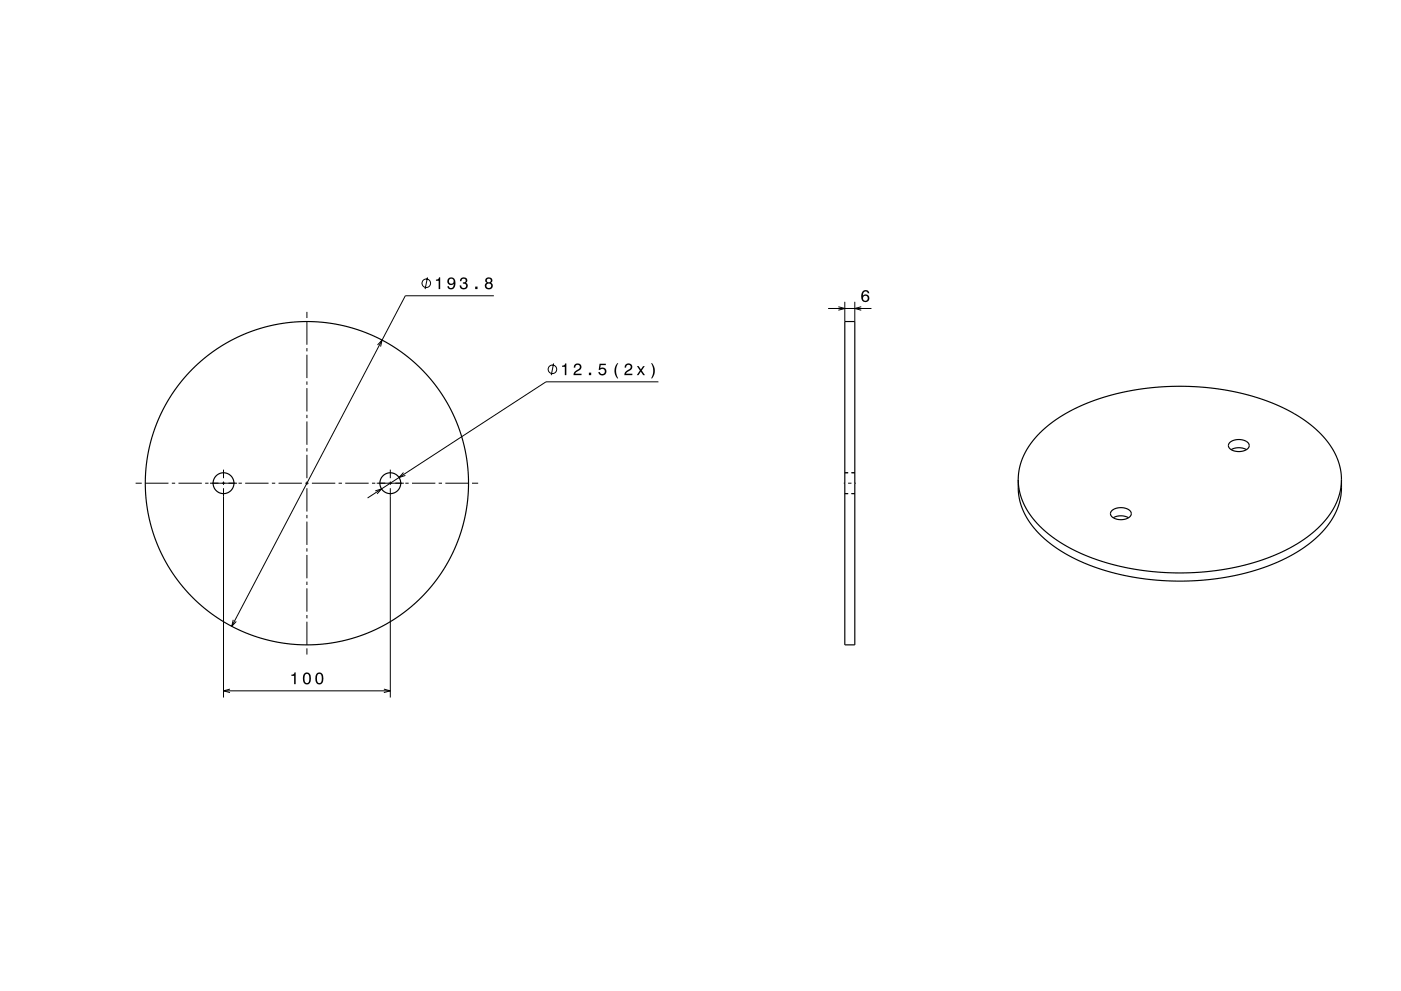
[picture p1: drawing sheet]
<svg xmlns="http://www.w3.org/2000/svg" width="420mm" height="297mm" viewBox="0 0 420 297" stroke-linecap="round" stroke-linejoin="round" font-family="sans-serif">
<g fill="none" stroke="#000" stroke-width=".3">
<path d="M92 93.5v1.8M92 96.3v7M128.1 83.1l-.7 3.5M148.1 88.6h-26.6l-52 99.1M248.3 92.5h13M251.3 91.9l2 .6-2 .5M253.3 90.5v5.9M256.3 90.5v5.9M258.2 91.9l-1.9 .6 1.9 .5M92 104.3v1M92 106.3v7M92 114.3v1"/>
<path d="M92 116.3v7M113.2 103.4l1.3-1.5-.4 2M166 108.9l-.7 3.5M197.4 114.4h-33.7l-53.5 34.8M92 124.3v1M92 126.3v7M92 134.3v1M92 136.3v7M40.7 144.8h1.8M43.5 144.8h7M51.5 144.8h1M53.5 144.8h7"/>
<path d="M61.5 144.8h1M62.9 144.8h8.2M67 140.8v2.5M67 144.3v1M67 146.3v62.7M71.5 144.8h1M73.5 144.8h7M81.5 144.8h1M83.5 144.8h7M91.5 144.8h1M92 144.3v1M92 146.3v7"/>
<path d="M92 154.3v1M92 156.3v7M93.5 144.8h7M101.5 144.8h1M103.5 144.8h7M111.5 144.8h1M112.5 147.1l1.9-.6-1.3 1.5M112.9 144.8h8.2M117 140.8v2.5M117 144.3v1M117 146.3v62.7M121 141.6l-1.4 1.5 1.9-.6"/>
<path d="M121.5 144.8h1M123.5 144.8h7M131.5 144.8h1M133.5 144.8h7M141.5 144.8h1.9M253 144.8h.3M253.3 147.9h1M253.3 141.7h1M254.3 144.8h1M255.3 147.9h1M255.3 141.7h1M256.3 144.8h.3"/>
<path d="M92 164.3v1M92 166.3v7M92 174.3v1M92 176.3v7M69.9 185.8l-.4 1.9 1.3-1.5M92 184.3v1M92 186.3v7M92 194.3v1.9M67 207h50M68.9 206.5l-1.9 .5 1.9 .6M115.1 206.5l1.9 .5-1.9 .6"/>
<circle cx="127.8" cy="84.9" r="1.28"/>
<circle cx="165.6" cy="110.7" r="1.28"/>
</g>
<g fill="none" stroke="#000" stroke-width=".35">
<path d="M253.3 96.4h3v96.9h-3zM368.7 132.6a4.2 4.2 0 0 1 5.7 .5 1.94 1.94 0 0 1-2.2 2.2 3.1 3.1 0 0 1-3.9-1.8zM369.1 134.8a4.8 4.8 0 0 1 4.6 0M333.3 153.1a4.2 4.2 0 0 1 5.8 .4 1.97 1.97 0 0 1-2.3 2.2 3.1 3.1 0 0 1-3.9-1.8zM333.7 155.2a4.8 4.8 0 0 1 4.6 0M402.2 143.7l-.2 2.6-.8 2.9-1.2 2.8-1.5 2.4-2.3 2.7-2.2 2.1-2.8 2.2-3.3 2.2-7.2 3.4-8.3 2.6-8.9 1.5-9.6 .6-9-.5-4.9-.6-4.7-1-4.5-1.2-4.1-1.4-7.1-3.4-3.2-2-2.9-2.2-2.5-2.5-2-2.3-1.7-2.9-1.1-2.5-.7-2.9-.2-2.6M402.2 143.7l-.3-2.7-.6-2.6-1.2-2.8-1.7-2.7-2.1-2.5-2.6-2.4-2.7-2.1-3-1.9-7.2-3.4-4-1.5-5-1.3-9.1-1.5-9.4-.5-9.2 .5-9.1 1.6-8.1 2.5-4.2 1.9-3.4 1.7-3 1.9-2.8 2.2-2.5 2.4-1.9 2.3-1.6 2.5-1.2 2.8-.8 2.8-.2 2.8M402.2 143.7l-.1 3.5-.4 2.7-.8 2.7-1.4 2.6-1.8 2.7-2.3 2.6-2.8 2.4-3.2 2.2-3.9 2.2-3.8 1.7-8.2 2.7-4.9 1.1-4.8 .7-9.7 .7-4.7-.2-5.5-.4-4.6-.7-4.9-1.1-4.7-1.3-4-1.5-3.9-1.8-3.6-2-3.1-2.1-2.9-2.5-2.3-2.4-1.9-2.8-1.5-2.9-.8-2.6-.4-2.8v-3.4"/>
<circle cx="67" cy="144.8" r="3.1"/>
<circle cx="92" cy="144.8" r="48.4"/>
<circle cx="117" cy="144.8" r="3.1"/>
</g>
<g fill="#000">
<path d="M130.7 83.8v.4h.8v2.4h.5v-3.5h-.4a.77 .77 0 0 1-.9 .7zM134.4 83.4a1.15 1.15 0 0 0 0 1.7 1.15 1.15 0 0 0 1.6 0 1.02 1.02 0 0 1-.8 1.2l-.4-.1-.2-.4h-.5a1.23 1.23 0 0 0 1.5 .9 1.23 1.23 0 0 0 .9-1.5 1.41 1.41 0 0 0-.3-1.7 1.41 1.41 0 0 0-1.8-.1zM134.6 84.3a.75 .75 0 0 1 1.5 0 .75 .75 0 0 1-1.5 0zM138.2 83.4l-.3 .9h.4a.62 .62 0 0 1 .4-.8 .62 .62 0 0 1 .8 .3 .62 .62 0 0 1-.3 .8h-.4v.4a.72 .72 0 0 1 .9 .5 .72 .72 0 0 1-.5 .9 .72 .72 0 0 1-.9-.5v-.4h-.5a1.18 1.18 0 0 0 1.5 1.2 1.18 1.18 0 0 0 .6-1.8l-.2-.1a1.01 1.01 0 0 0 0-1.6 1.01 1.01 0 0 0-1.5 .2zM142.5 85.9v.7h.7v-.7zM145.7 83.4l-.2 .3a.79 .79 0 0 0 .4 1.1 1.09 1.09 0 0 0-.2 1.6 1.09 1.09 0 0 0 1.7 0 1.09 1.09 0 0 0-.2-1.6 .95 .95 0 0 0 .3-1.4 .95 .95 0 0 0-1.4-.2zM145.8 85.7a.71 .71 0 0 1 1.4 0 .71 .71 0 0 1-1.4 0zM145.9 84.1a.6 .6 0 0 1 1.2 0 .6 .6 0 0 1-1.2 0z" fill-rule="evenodd"/>
<path d="M258.7 87.2a2.4 2.4 0 0 0 .2 3.2 1.16 1.16 0 0 0 1.5-.3 1.16 1.16 0 0 0-.2-1.5 1.16 1.16 0 0 0-1.5 0 1.02 1.02 0 0 1 .8-1.3l.4 .2 .2 .4h.5a1.11 1.11 0 0 0-.7-.9 1.11 1.11 0 0 0-1.2 .2zM258.7 89.4a.75 .75 0 0 1 1.4 0 .75 .75 0 0 1-1.4 0z" fill-rule="evenodd"/>
<path d="M168.5 109.6v.3h.8v2.5h.5v-3.5h-.4a.77 .77 0 0 1-.9 .7zM172.3 109.2l-.3 1h.5a.7 .7 0 0 1 .5-.9 .7 .7 0 0 1 .8 .5 .7 .7 0 0 1-.5 .9l-.3 .2a1.63 1.63 0 0 0-1.1 1.5h2.4v-.4h-1.9l.9-.8a1.17 1.17 0 0 0 .9-1.7 1.17 1.17 0 0 0-1.9-.3zM176.5 111.7v.7h.7v-.7zM179.8 109l-.3 1.9h.4a.8 .8 0 0 1 1.2-.3 .8 .8 0 0 1-.1 1.3 .8 .8 0 0 1-1.2-.4h-.4a1.21 1.21 0 0 0 1.5 1.1 1.21 1.21 0 0 0 .8-1.7 1.21 1.21 0 0 0-1.8-.5l.2-1h1.5v-.4z" fill-rule="evenodd"/>
<path d="M185 108.8a3.6 3.6 0 0 0 0 4.6h.3a4.3 4.3 0 0 1 0-4.6zM187.6 109.2l-.4 1h.5a.7 .7 0 0 1 .5-.9 .7 .7 0 0 1 .9 .5 .7 .7 0 0 1-.5 .9l-.3 .2a1.64 1.64 0 0 0-1.1 1.5h2.4v-.4h-1.9l.8-.8a1.17 1.17 0 0 0 1-1.7 1.17 1.17 0 0 0-1.9-.3zM190.9 109.7l.9 1.3-.9 1.4h.5l.7-1 .7 1h.6l-1-1.4 .9-1.3h-.5l-.7 1-.6-1zM195.2 108.8a4.3 4.3 0 0 1 0 4.6h.3a3.6 3.6 0 0 0 0-4.6z" fill-rule="evenodd"/>
<path d="M87.4 202.2v.4h.8v2.4h.4v-3.5h-.3a.77 .77 0 0 1-.9 .7zM91.1 202a2.02 2.02 0 0 0 .9 3.1 2.03 2.03 0 0 0 .9-3.1 1.1 1.1 0 0 0-1.8 0zM91.7 202h.6a2.37 2.37 0 0 1 0 2.6h-.6a2.38 2.38 0 0 1 0-2.6zM94.8 202a2.02 2.02 0 0 0 .9 3.1 2.03 2.03 0 0 0 .9-3.1 1.1 1.1 0 0 0-1.8 0zM95.4 202h.7a2.37 2.37 0 0 1 0 2.6h-.7a2.38 2.38 0 0 1 0-2.6z" fill-rule="evenodd"/>
</g>
</svg>
